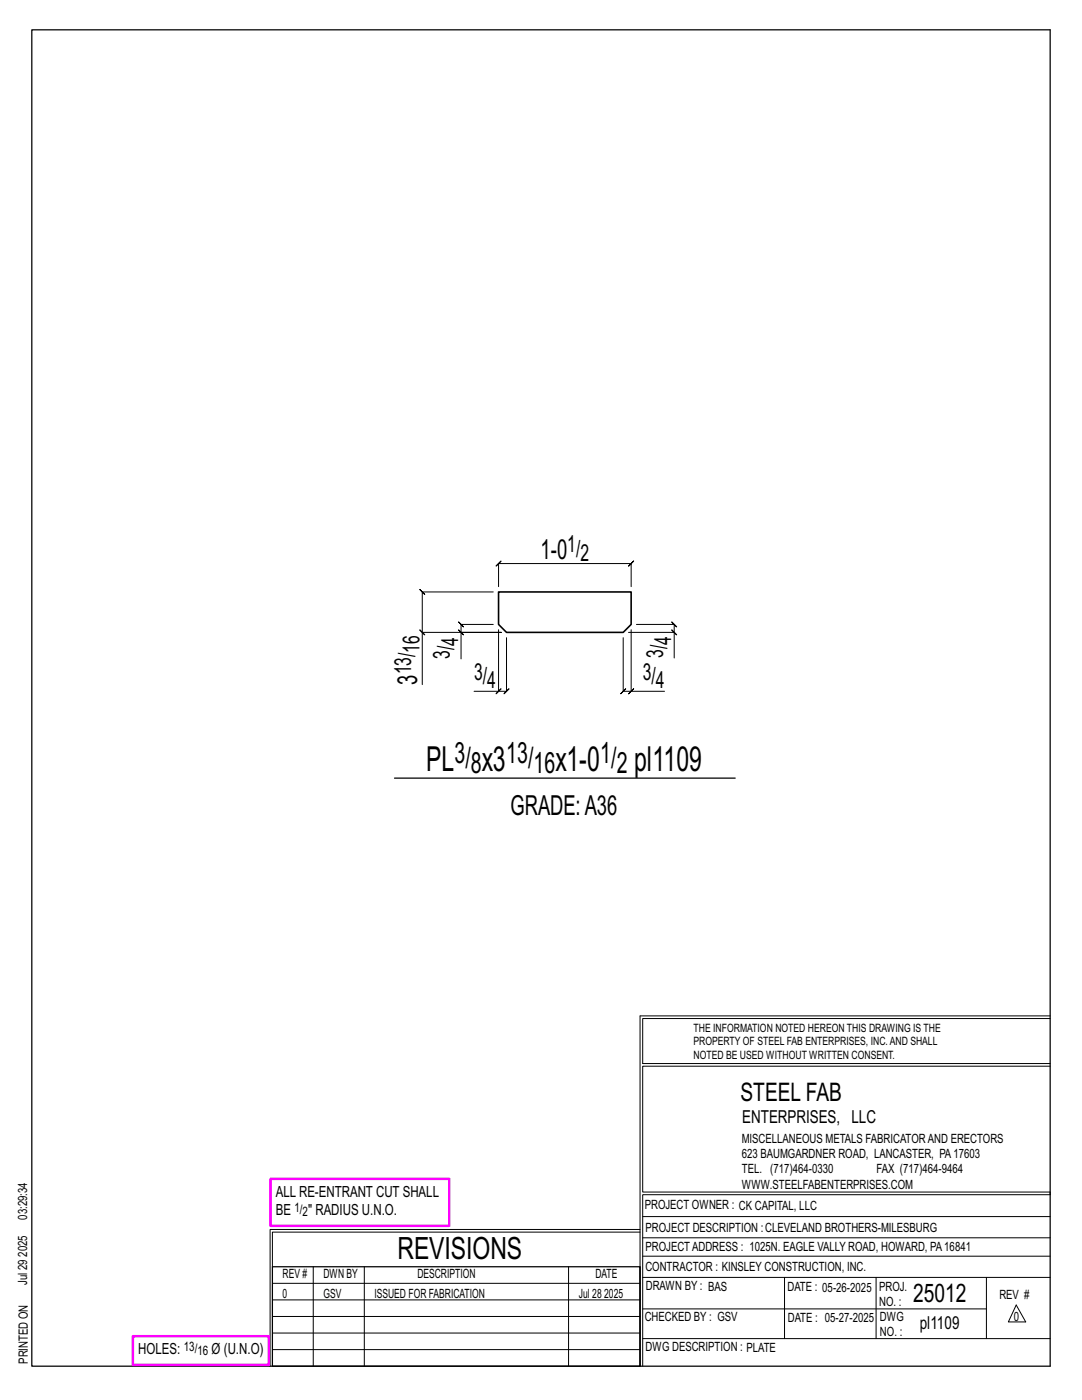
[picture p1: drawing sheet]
<svg xmlns="http://www.w3.org/2000/svg" width="216mm" height="279mm" viewBox="0 0 216 279" stroke-linecap="round" stroke-linejoin="round" font-family="sans-serif">
<defs><g id="words">
<g font-size="6.9">
<text x="85.1" y="153.8">PL</text>
<text x="96.2" y="153.8">x3</text>
<text x="110.8" y="153.8">x1-0</text>
<text x="126.5" y="153.8">pl1109</text>
</g>
<text font-size="6.1" x="79.3" y="251.3">REVISIONS</text>
<g font-size="5.9">
<text x="90.7" y="152.3">3/</text>
<text x="94" y="154.4">8</text>
<text x="101" y="152.3">13/</text>
<text x="106.5" y="154.4">16</text>
<text x="119.8" y="152.3">1/</text>
<text x="123.1" y="154.4">2</text>
</g>
<g font-size="5.5">
<text x="107.9" y="111.5">1-0</text>
<text x="83.3" y="136.6" transform="rotate(-90 83.3 136.6)">3</text>
<text x="101.9" y="162.6">GRADE:A36</text>
</g>
<g font-size="5.1">
<text x="147.8" y="219.8">STEEL FAB</text>
<text x="182.2" y="259.9">25012</text>
</g>
<g font-size="4.7">
<text x="113.2" y="110.2">1/</text>
<text x="115.8" y="111.9">2</text>
<text x="83.7" y="130.2" transform="rotate(-90 83.7 130.2)">16</text>
<text x="89.8" y="131.5" transform="rotate(-90 89.8 131.5)">3/</text>
<text x="91.4" y="128.9" transform="rotate(-90 91.4 128.9)">4</text>
<text x="132.3" y="131.3" transform="rotate(-90 132.3 131.3)">3/</text>
<text x="134" y="128.7" transform="rotate(-90 134 128.7)">4</text>
<text x="82" y="134.6" transform="rotate(-90 82 134.6)">13/</text>
<text x="94.6" y="135.7">3/</text>
<text x="97.2" y="137.4">4</text>
<text x="128.2" y="135.7">3/</text>
<text x="130.9" y="137.4">4</text>
</g>
<g font-size="3.6">
<text x="148.1" y="224.1">ENTERPRISES, LLC</text>
<text x="183.5" y="265.2">pl1109</text>
</g>
<g font-size="3.1">
<text x="55" y="238.9">ALL RE-ENTRANT CUT SHALL</text>
<text x="55" y="242.5">BE</text>
<text x="61.5" y="242.5">&quot; RADIUS U.N.O.</text>
<text x="27.6" y="270.2">HOLES:</text>
<text x="42.2" y="270.2">Ø (U.N.O)</text>
</g>
<g font-size="2.6">
<text x="58.8" y="241.8">1/</text>
<text x="60.4" y="242.7">2</text>
<text x="36.7" y="269.6">13/</text>
<text x="39.4" y="270.5">16</text>
</g>
<g font-size="2.5">
<text x="148" y="231.2">623 BAUMGARDNER ROAD, LANCASTER, PA17603</text>
<text x="148" y="228.1">MISCELLANEOUS METALS FABRICATORAND ERECTORS</text>
<text x="148" y="237.2">WWW.STEELFABENTERPRISES.COM</text>
<text x="148" y="234.2">TEL. (717)464-0330</text>
<text x="174.9" y="234.2">FAX (717)464-9464</text>
<text x="5.4" y="243.4" transform="rotate(-90 5.4 243.4)">03:29:34</text>
<text x="128.7" y="241.3">PROJECT OWNER : CK CAPITAL, LLC</text>
<text x="128.8" y="246">PROJECT DESCRIPTION :CLEVELAND BROTHERS-MILESBURG</text>
<text x="5.4" y="250.8" transform="rotate(-90 5.4 250.8)">2025</text>
<text x="128.8" y="249.7">PROJECTADDRESS : 1025N. EAGLE VALLY ROAD, HOWARD, PA16841</text>
<text x="5.4" y="256.5" transform="rotate(-90 5.4 256.5)">Jul 29</text>
<text x="56.4" y="255">REV #</text>
<text x="64.5" y="255">DWN BY</text>
<text x="83.3" y="255">DESCRIPTION</text>
<text x="118.8" y="255">DATE</text>
<text x="128.8" y="253.7">CONTRACTOR : KINSLEY CONSTRUCTION, INC.</text>
<text x="128.9" y="257.5">DRAWN BY : BAS</text>
<text x="157.1" y="257.6">DATE : 05-26-2025</text>
<text x="175.4" y="257.7">PROJ.</text>
<text x="56.4" y="259">0</text>
<text x="64.5" y="259">GSV</text>
<text x="74.7" y="259">ISSUED FOR FABRICATION</text>
<text x="115.5" y="259">Jul 28</text>
<text x="120.6" y="259">2025</text>
<text x="128.6" y="263.7">CHECKED BY : GSV</text>
<text x="157.2" y="263.7">DATE : 05-27-2025</text>
<text x="175.4" y="260.7">NO. :</text>
<text x="175.6" y="263.7">DWG</text>
<text x="199.4" y="259.2">REV #</text>
<text x="202.3" y="263.7">0</text>
<text x="128.8" y="269.7">DWG DESCRIPTION : PLATE</text>
<text x="175.6" y="266.7">NO. :</text>
<text x="5.5" y="272.2" transform="rotate(-90 5.5 272.2)">PRINTED ON</text>
</g>
<g font-size="2.3">
<text x="138.4" y="208.6">PROPERTY OF STEEL FAB ENTERPRISES, INC.AND SHALL</text>
<text x="138.4" y="205.9">THE INFORMATION NOTED HEREON THIS DRAWING IS THE</text>
<text x="138.4" y="211.3">NOTED BE USED WITHOUT WRITTEN CONSENT.</text>
</g>
</g></defs>
<g fill="none" stroke="#000" stroke-width=".2">
<path d="M98.4 118.1h-14.1l-.5-.5 1 1-.5-.5v8.1M99.5 117.1v-4.6l-.5 .5 1-1-.5 .5h26.4l-.5 .5 1-1-.5 .5v4.6M83.8 125.7l1 1zM91.5 125.7l1 1zM92 131.5v-5.3h8h-15.7v10.4M98.4 124.6h-6.4l-.5-.5 1 1-.5-.5v1.6M99.5 125.7v12.3h-4.9M100 137.5l-1 1zM101.1 127.3v10.7l.5-.5-1 1 .5-.5h-1.6M124.4 127.3v10.7l-.5 .5 1-1-.5 .5h1.5M125.4 126.2h9.1v5.1M125.4 138.5l1-1z"/>
<path d="M125.9 125.7v12.3h6.7M127 124.6h7.5l-.5-.5 1 1-.5-.5v1.6M134 125.7l1 1zM127.7 202.7v70M127.7 202.7h81.8M209.5 203.3h-81.3v9h81.3M209.5 212.8h-81.3v25.1h81.3v.5h-81.3v34.3M54.4 259.4h73.3M54.4 256.1h73.3M62.5 252.8v19.9M72.7 252.8v19.9M113.4 252.8v19.9"/>
<path d="M127.7 245.4h-73.8v27.3M127.7 245.9h-73.3v6.9M128.2 242.8h81.3M128.2 254.9h81.3M128.2 250.7h81.3M128.2 247h81.3M156.5 254.9v12.2M174.8 254.9v12.2M196.8 254.9v12.2M54.4 269.3h73.3M54.4 266h73.3M54.4 262.7h73.3"/>
<path d="M128.2 261.2h68.6M128.2 267.1h81.3M202.8 260.4l1.9 3.4h-3.5z"/>
</g>
<path d="M6.3 6h203.2v266.7h-203.2zM78.7 155.3h68M54.4 252.8h73.3v19.9h-73.3z" fill="none" stroke="#000" stroke-width=".25"/>
<path d="M54 235.3h35.6v9.3h-35.6zM26.5 266.7h27.1v5.7h-27.1z" fill="none" stroke="#f0f" stroke-width=".5"/>
<path d="M99.5 118.1h26.4v6.5l-1.5 1.6h-23.3l-1.6-1.6z" fill="none" stroke="#000" stroke-width=".32"/>
<use href="#words"/>
</svg>
